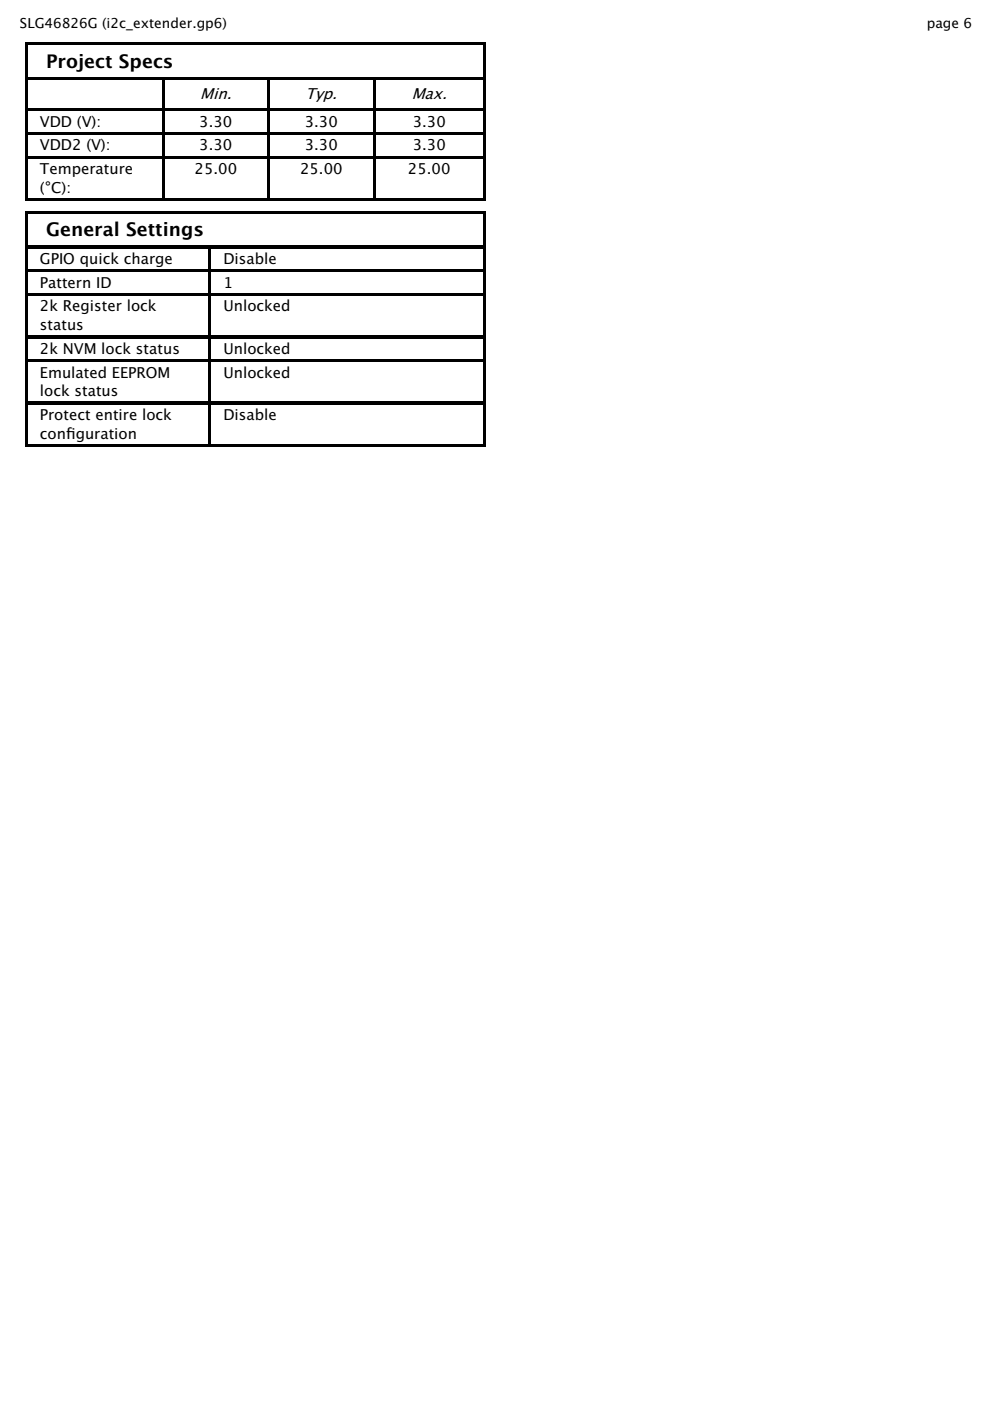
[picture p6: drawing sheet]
<svg xmlns="http://www.w3.org/2000/svg" width="210mm" height="297mm" viewBox="0 0 210 297" stroke-linecap="round" stroke-linejoin="round" font-family="sans-serif">
<defs><g id="words">
<g font-size="4">
<text x="9.8" y="14.4">Project Specs</text>
<text x="9.8" y="50.1">General Settings</text>
</g>
<g font-size="3.3">
<text x="42.5" y="21.1">Min.</text>
<text x="64.8" y="21.1">Typ.</text>
<text x="87.3" y="21.1">Max.</text>
</g>
<g font-size="3.2">
<text x="8.5" y="26.9">VDD (V):</text>
<text x="42.3" y="26.9">3.30</text>
<text x="64.6" y="26.9">3.30</text>
<text x="87.5" y="26.9">3.30</text>
<text x="8.5" y="31.9">VDD2 (V):</text>
<text x="42.3" y="31.9">3.30</text>
<text x="64.6" y="31.9">3.30</text>
<text x="87.5" y="31.9">3.30</text>
<text x="8.5" y="36.9">Temperature</text>
<text x="8.5" y="40.9">(°C):</text>
<text x="41.3" y="36.9">25.00</text>
<text x="63.6" y="36.9">25.00</text>
<text x="86.5" y="36.9">25.00</text>
<text x="8.5" y="56">GPIO quick charge</text>
<text x="47.4" y="56">Disable</text>
<text x="8.5" y="61">Pattern ID</text>
<text x="47.4" y="61">1</text>
<text x="8.5" y="66">2k Register lock</text>
<text x="8.5" y="70">status</text>
<text x="47.4" y="66">Unlocked</text>
<text x="8.5" y="75">2k NVM lock status</text>
<text x="47.4" y="75">Unlocked</text>
<text x="8.5" y="80.1">Emulated EEPROM</text>
<text x="47.4" y="80.1">Unlocked</text>
<text x="8.5" y="84">lock status</text>
<text x="8.5" y="89.1">Protect entire lock</text>
<text x="47.4" y="89.1">Disable</text>
<text x="8.5" y="93">confguration</text>
<text x="14" y="93">i</text>
</g>
<g font-size="2.9">
<text x="4.2" y="6">SLG46826G (i2c_extender.gp6)</text>
<text x="196.5" y="6">page 6</text>
</g>
</g></defs>
<g fill="none" stroke="#000" stroke-width=".26">
<path d="M5.4 9v33.6M5.6 9.1h97.3M5.7 9.3v33M5.8 9.4h96.9M5.8 16.5h96.9M5.8 16.8h28.9M34.5 16.9v6.1M34.8 16.7v25.6M34.9 16.8h22M56.8 16.9v6.1M57 16.7v25.6M57.1 16.8h22.3"/>
<path d="M79.2 16.9v6.1M79.5 16.7v25.6M79.6 16.8h23.1M102.5 9.5v6.9M102.5 16.9v6.1M102.8 9.3v33M5.8 23.2h28.9M5.8 23.4h28.9M5.8 28.2h28.9M5.8 28.4h28.9M5.8 33.2h28.9M5.8 33.5h28.9"/>
<path d="M34.5 23.5v4.5M34.5 28.6v4.5M34.5 33.6v8.5M34.9 23.2h22M34.9 23.4h22M34.9 28.2h22M34.9 28.4h22M34.9 33.2h22M34.9 33.5h22M56.8 23.5v4.5M56.8 28.6v4.5M56.8 33.6v8.5"/>
<path d="M57.1 23.2h22.3M57.1 23.4h22.3M57.1 28.2h22.3M57.1 28.4h22.3M57.1 33.2h22.3M57.1 33.5h22.3M79.2 23.5v4.5M79.2 28.6v4.5M79.2 33.6v8.5M79.6 23.2h23.1M79.6 23.4h23.1M79.6 28.2h23.1"/>
<path d="M79.6 28.4h23.1M79.6 33.2h23.1M79.6 33.5h23.1M102.5 23.5v4.5M102.5 28.6v4.5M102.5 33.6v8.5M5.4 44.7v50M5.6 42.5h97.3M5.6 44.8h97.3M5.7 45v49.5M5.8 42.2h28.9M5.8 45.1h96.9"/>
<path d="M5.8 52.3h96.9M5.8 52.5h38.6M5.8 57.3h38.6M5.8 57.5h38.6M34.9 42.2h22M44.3 52.7v4.4M44.3 57.7v4.5M44.6 52.4v42.1M44.7 52.5h58M44.7 57.3h58M44.7 57.5h58M57.1 42.2h22.3"/>
<path d="M79.6 42.2h23.1M102.5 45.2v6.9M102.5 52.7v4.4M102.5 57.7v4.5M102.8 45v49.5M5.8 62.3h38.6M5.8 62.6h38.6M5.8 71.3h38.6M5.8 71.6h38.6M5.8 76.3h38.6M5.8 76.6h38.6M44.3 62.7v8.5"/>
<path d="M44.3 71.7v4.5M44.3 76.7v8.5M44.7 62.3h58M44.7 62.6h58M44.7 71.3h58M44.7 71.6h58M44.7 76.3h58M44.7 76.6h58M102.5 62.7v8.5M102.5 71.7v4.5M102.5 76.7v8.5M5.6 94.6h97.3"/>
<path d="M5.8 85.3h38.6M5.8 85.6h38.6M5.8 94.3h38.6M44.3 85.7v8.5M44.7 85.3h58M44.7 85.6h58M44.7 94.3h58M102.5 85.7v8.5"/>
</g>
<use href="#words"/>
</svg>
